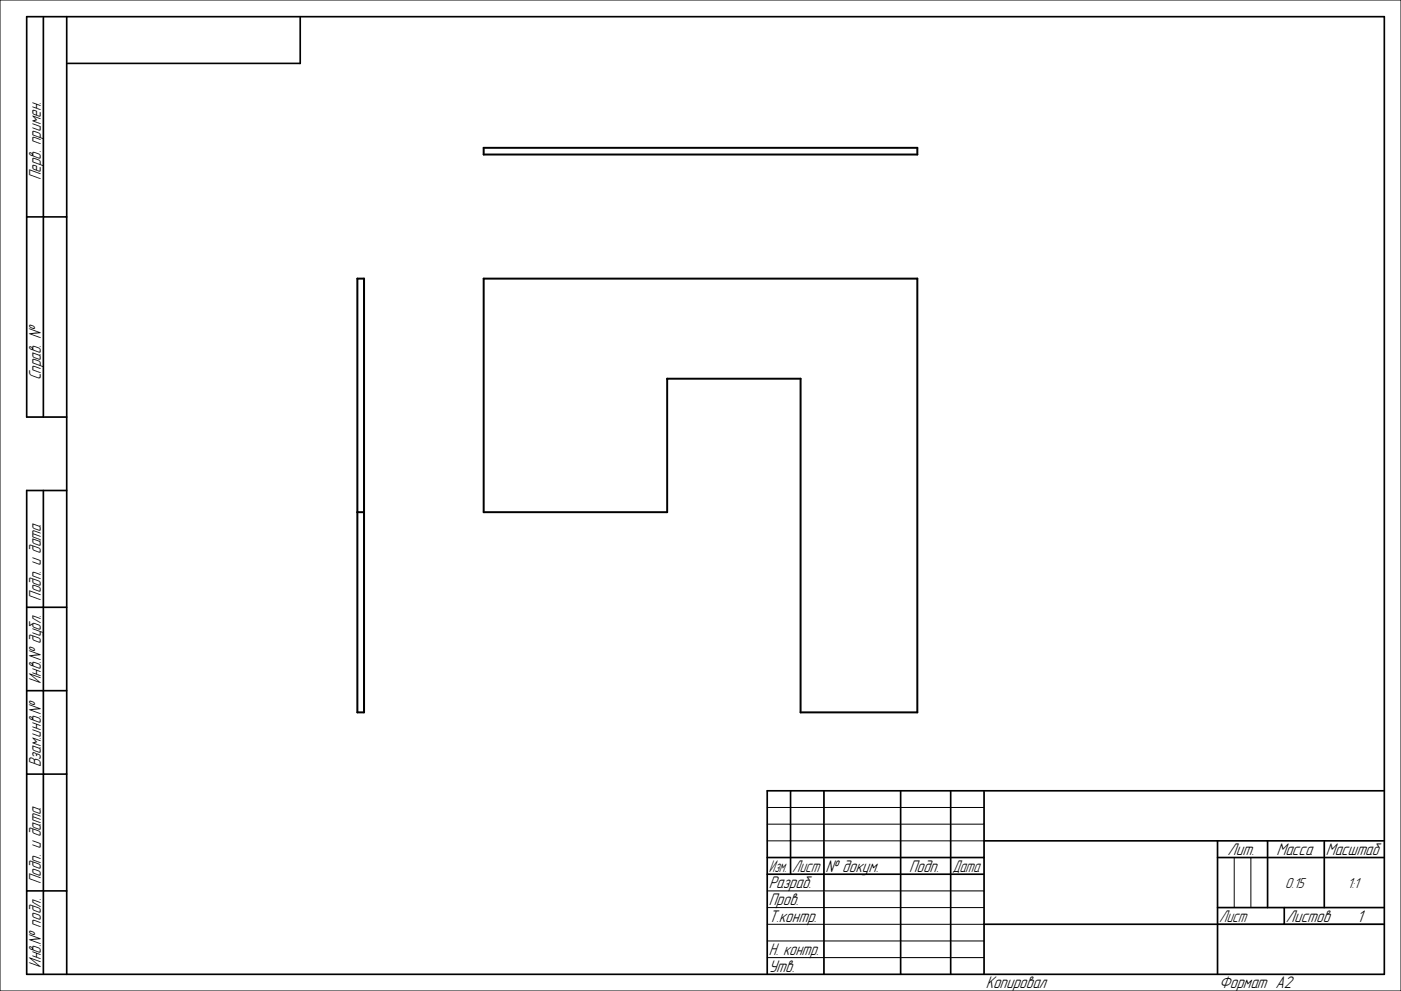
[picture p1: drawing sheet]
<svg xmlns="http://www.w3.org/2000/svg" width="420mm" height="297mm" viewBox="0 0 420 297" stroke-linecap="round" stroke-linejoin="round" font-family="sans-serif">
<defs><g id="words">
<g font-size="4.7">
<text x="12.2" y="54" transform="rotate(-90 12.2 54)">Перв. примен.</text>
<text x="12.2" y="114" transform="rotate(-90 12.2 114)">Справ. №</text>
<text x="12.2" y="180" transform="rotate(-90 12.2 180)">Подп. и дата</text>
<text x="12.2" y="205" transform="rotate(-90 12.2 205)">Инв.№ дубл.</text>
<text x="12.2" y="230" transform="rotate(-90 12.2 230)">Взам.инв.№</text>
<text x="368" y="256.2">Лит.</text>
<text x="382.7" y="256.2">Масса</text>
<text x="397.5" y="256.2">Масштаб</text>
<text x="230.5" y="261.3">Изм.</text>
<text x="237.5" y="261.3">Лист</text>
<text x="247.5" y="261.3">№ докум.</text>
<text x="272.5" y="261.3">Подп.</text>
<text x="285.5" y="261.3">Дата</text>
<text x="12.2" y="265" transform="rotate(-90 12.2 265)">Подп. и дата</text>
<text x="230.5" y="266.3">Разраб.</text>
<text x="230.5" y="271.3">Пров.</text>
<text x="230.5" y="276.3">Т.контр.</text>
<text x="365.5" y="276.2">Лист</text>
<text x="385.5" y="276.2">Листов</text>
<text x="406.8" y="276.3">1</text>
<text x="230.5" y="286.3">Н. контр.</text>
<text x="12.2" y="290" transform="rotate(-90 12.2 290)">Инв.№ подл.</text>
<text x="230.5" y="291.3">Утв.</text>
<text x="295.5" y="296.3">Копировал</text>
<text x="365.5" y="296.3">Формат A2</text>
</g>
<g font-size="4">
<text x="385.3" y="266">0.15</text>
<text x="404" y="266">1:1</text>
</g>
</g></defs>
<path d="M0 0h420v297h-420zM230 252h65M230 242h65M230 247h65M370 257v15M375 257v15M230 277h65M230 267h65M230 272h65M365 277h50M230 282h65M230 287h65" fill="none" stroke="#000" stroke-width=".3"/>
<g fill="none" stroke="#000" stroke-width=".5">
<path d="M13 5v120M20 5v287M90 5v14h-70M8 65h12M20 125h-12v-120h407v287h-407v-145h12M13 147v145M8 182h12M8 207h12M8 232h12M237 237v25M247 237v55M270 237v55"/>
<path d="M285 237v55M295 237v55M415 237h-185v55M230 257h65M295 252h120M365 257h50M365 252v40M380 252v20M397 252v20M8 267h12M230 262h65M295 277h120"/>
<path d="M365 272h50M385 272v5"/>
</g>
<path d="M145 44.3h130v2h-130zM107.1 83.5h2v130h-2zM145 83.5h130v130h-35v-100h-40v40h-55zM107.1 153.5h2" fill="none" stroke="#000" stroke-width=".6"/>
<use href="#words"/>
</svg>
